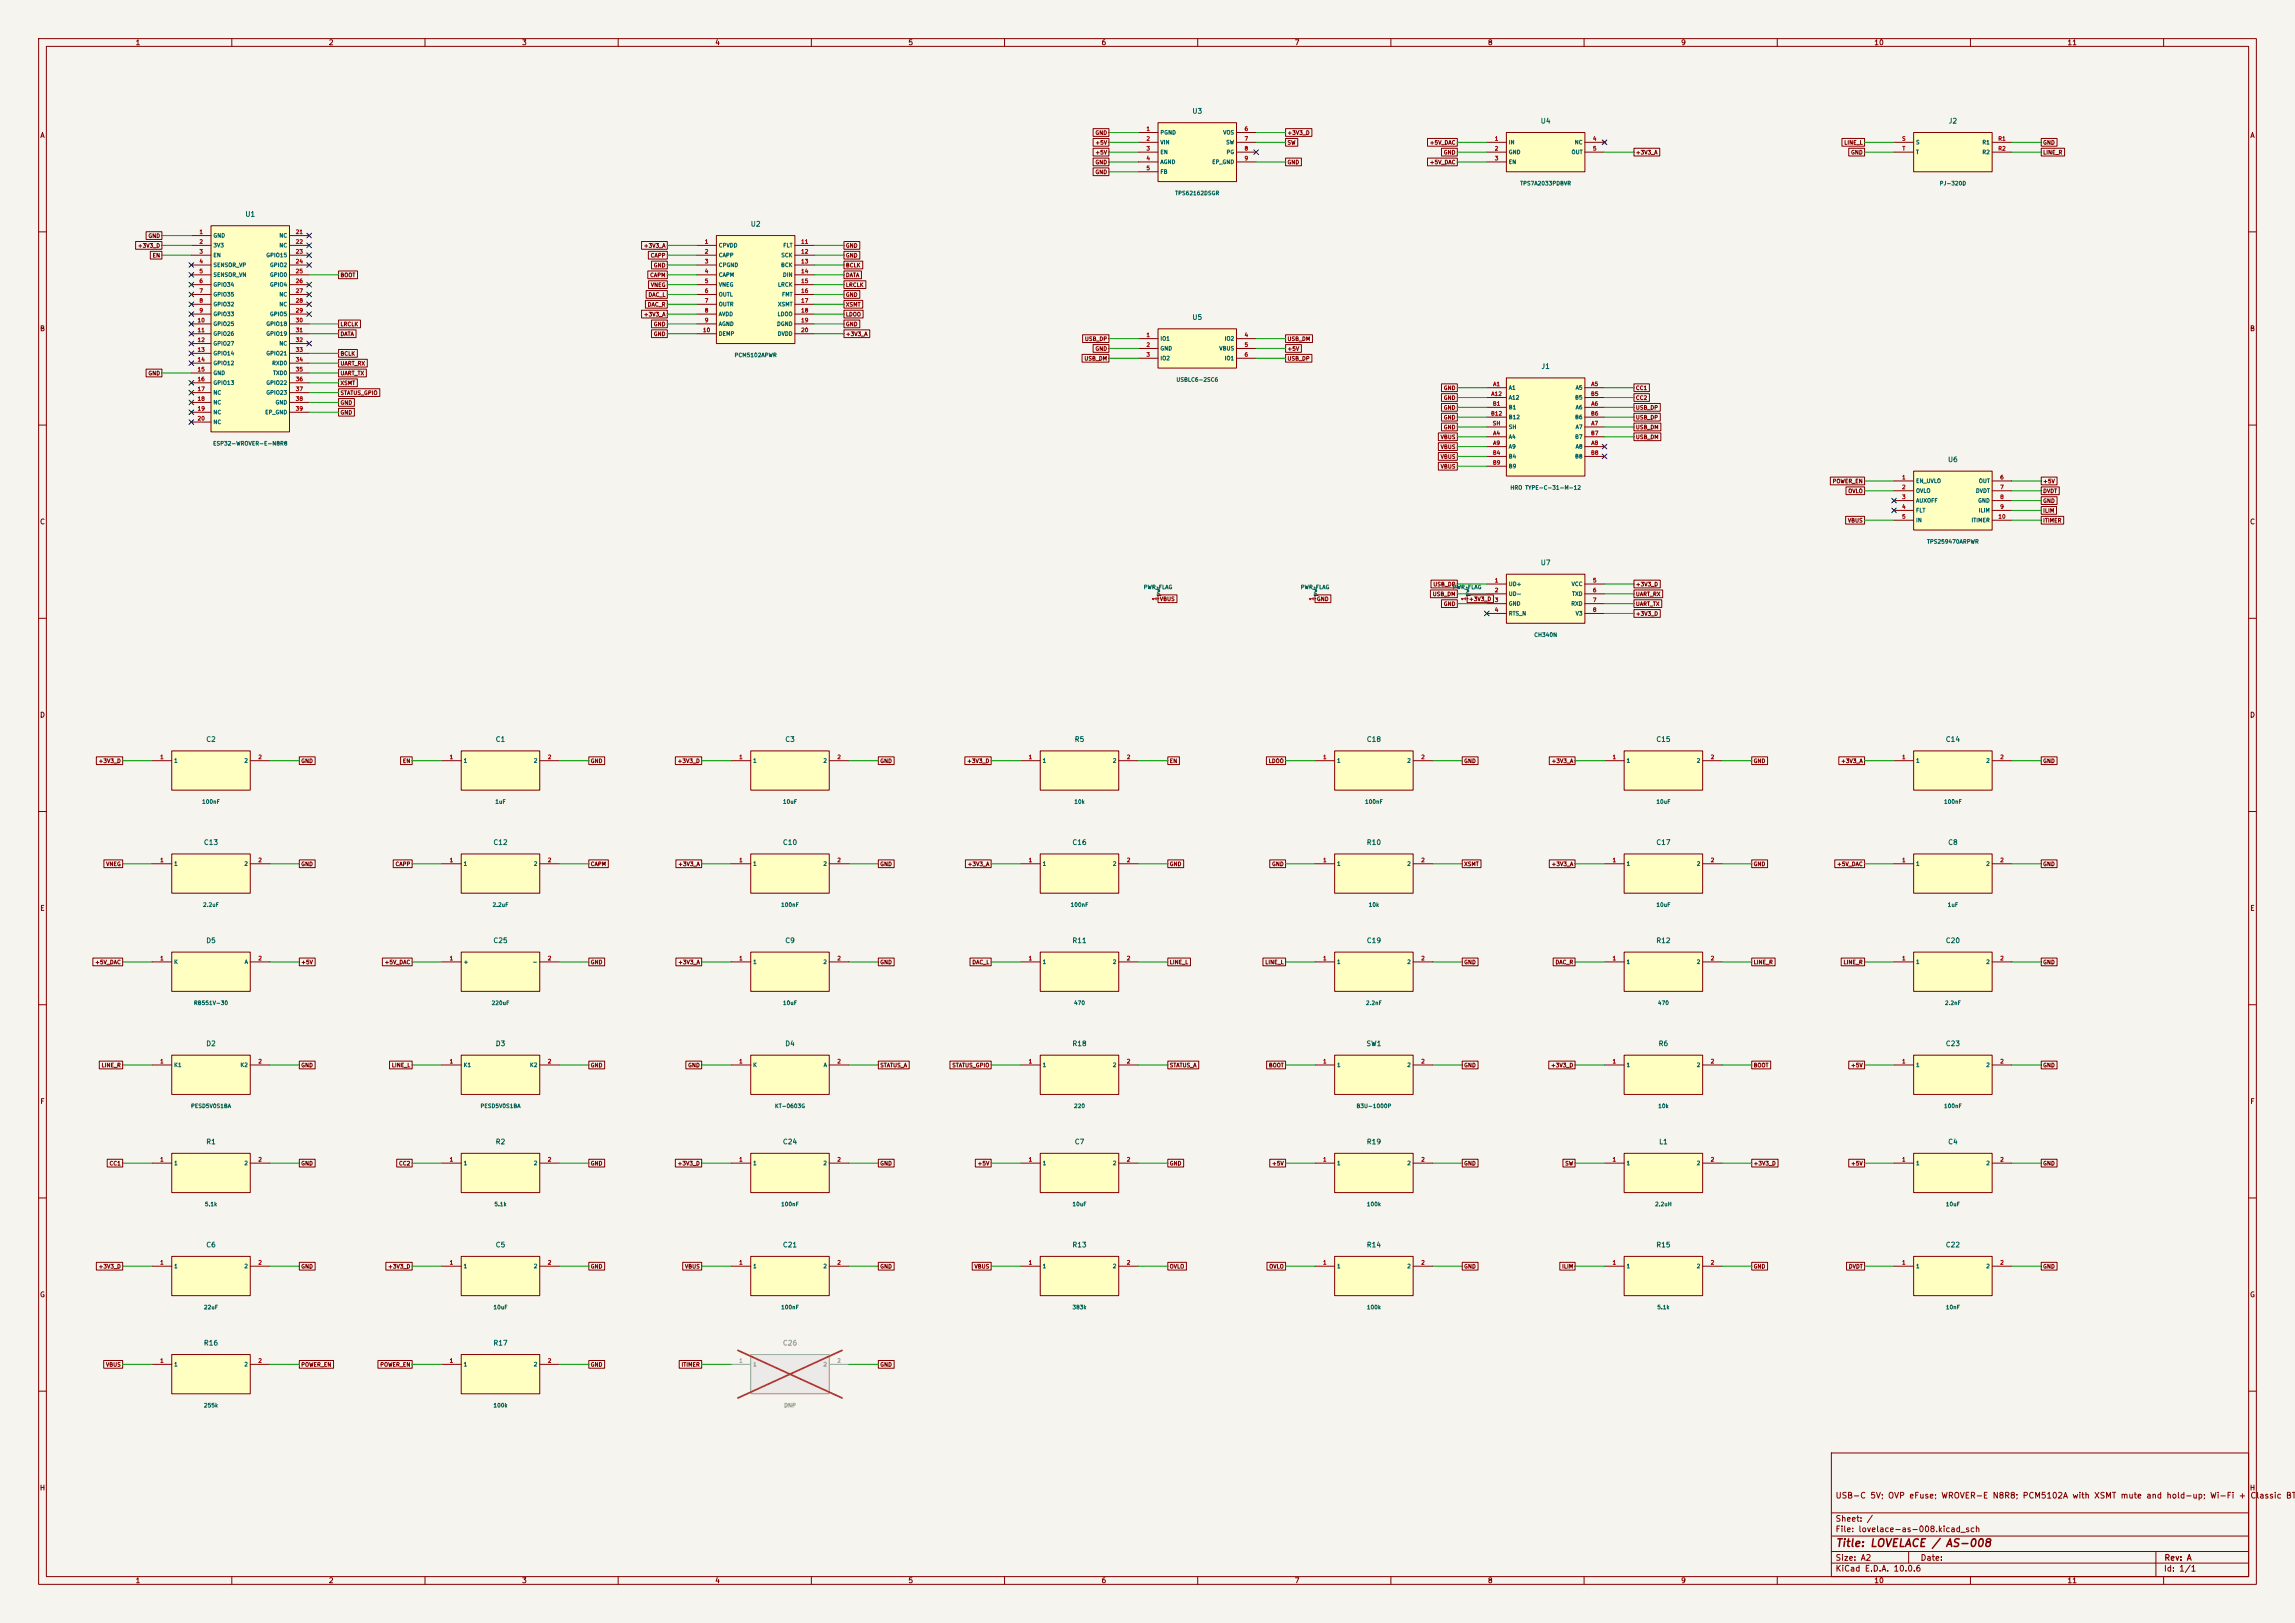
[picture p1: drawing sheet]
<svg xmlns="http://www.w3.org/2000/svg" width="594mm" height="420mm" viewBox="0 0 594 420" stroke-linecap="round" stroke-linejoin="round" font-family="sans-serif">
<defs><g id="words">
<text font-size="2" fill="#840000" x="475" y="400.8">Title: LOVELACE / AS-008</text>
<g font-size="1.5" fill="#840000">
<text x="475" y="388.1">USB-C 5V; OVP eFuse; WROVER-E N8R8; PCM5102A with XSMT mute and hold-up; Wi-Fi +</text>
<text x="582.3" y="388.1">Classic BT;</text>
<text x="475" y="394.1">Sheet: /</text>
<text x="475" y="396.8">File: lovelace-as-008.kicad_sch</text>
<text x="475" y="407">KiCad E.D.A. 10.0.6</text>
<text x="475" y="404.2">Size: A2</text>
<text x="497" y="404.2">Date:</text>
<text x="560" y="407">Id: 1/1</text>
<text x="560.1" y="404.2">Rev: A</text>
</g>
<g font-size="1.3" fill="#840000">
<text x="35" y="12">1</text>
<text x="85" y="12">2</text>
<text x="135" y="12">3</text>
<text x="185" y="12">4</text>
<text x="235" y="12">5</text>
<text x="285" y="12">6</text>
<text x="335" y="12">7</text>
<text x="385" y="12">8</text>
<text x="435" y="12">9</text>
<text x="485" y="12">10</text>
<text x="535" y="12">11</text>
<text x="10.3" y="36">A</text>
<text x="582.3" y="36">A</text>
<text x="10.2" y="86">B</text>
<text x="582.2" y="86">B</text>
<text x="10.2" y="136">C</text>
<text x="582.2" y="136">C</text>
<text x="10.2" y="186">D</text>
<text x="582.2" y="186">D</text>
<text x="10.3" y="236">E</text>
<text x="582.3" y="236">E</text>
<text x="10.3" y="286">F</text>
<text x="582.3" y="286">F</text>
<text x="10.2" y="336">G</text>
<text x="582.2" y="336">G</text>
<text x="10.2" y="386">H</text>
<text x="582.2" y="386">H</text>
<text x="35" y="410">1</text>
<text x="85" y="410">2</text>
<text x="135" y="410">3</text>
<text x="185" y="410">4</text>
<text x="235" y="410">5</text>
<text x="285" y="410">6</text>
<text x="335" y="410">7</text>
<text x="385" y="410">8</text>
<text x="435" y="410">9</text>
<text x="485" y="410">10</text>
<text x="535" y="410">11</text>
</g>
<g font-size="1.3" fill="#006464">
<text x="308.5" y="29.7">U3</text>
<text x="398.7" y="32.3">U4</text>
<text x="504.2" y="32.3">J2</text>
<text x="63.4" y="56.4">U1</text>
<text x="194.2" y="58.9">U2</text>
<text x="308.5" y="83.1">U5</text>
<text x="398.8" y="95.8">J1</text>
<text x="504.1" y="119.9">U6</text>
<text x="398.7" y="146.6">U7</text>
<text x="53.2" y="192.3">C2</text>
<text x="128.2" y="192.3">C1</text>
<text x="203.1" y="192.3">C3</text>
<text x="278" y="192.3">R5</text>
<text x="353.6" y="192.3">C18</text>
<text x="428.6" y="192.3">C15</text>
<text x="503.5" y="192.3">C14</text>
<text x="52.6" y="218.9">C13</text>
<text x="127.6" y="218.9">C12</text>
<text x="202.5" y="218.9">C10</text>
<text x="277.4" y="218.9">C16</text>
<text x="353.6" y="218.9">R10</text>
<text x="428.6" y="218.9">C17</text>
<text x="504.1" y="218.9">C8</text>
<text x="53.2" y="244.3">D5</text>
<text x="127.6" y="244.3">C25</text>
<text x="203.1" y="244.3">C9</text>
<text x="277.4" y="244.3">R11</text>
<text x="353.6" y="244.3">C19</text>
<text x="428.6" y="244.3">R12</text>
<text x="503.5" y="244.3">C20</text>
<text x="53.2" y="271">D2</text>
<text x="128.2" y="271">D3</text>
<text x="203.1" y="271">D4</text>
<text x="277.4" y="271">R18</text>
<text x="353.5" y="271">SW1</text>
<text x="429.2" y="271">R6</text>
<text x="503.5" y="271">C23</text>
<text x="53.2" y="296.4">R1</text>
<text x="128.2" y="296.4">R2</text>
<text x="202.5" y="296.4">C24</text>
<text x="278" y="296.4">C7</text>
<text x="353.6" y="296.4">R19</text>
<text x="429.3" y="296.4">L1</text>
<text x="504.1" y="296.4">C4</text>
<text x="53.2" y="323.1">C6</text>
<text x="128.2" y="323.1">C5</text>
<text x="202.5" y="323.1">C21</text>
<text x="277.4" y="323.1">R13</text>
<text x="353.6" y="323.1">R14</text>
<text x="428.6" y="323.1">R15</text>
<text x="503.5" y="323.1">C22</text>
<text x="52.6" y="348.5">R16</text>
<text x="127.6" y="348.5">R17</text>
</g>
<text font-size="1.3" fill="#939391" x="202.5" y="348.5">C26</text>
<g font-size="1" fill="#840000">
<text x="283.4" y="35.1">GND</text>
<text x="333.1" y="35.1">+3V3_D</text>
<text x="283.4" y="37.7">+5V</text>
<text x="283.4" y="40.2">+5V</text>
<text x="333.1" y="37.7">SW</text>
<text x="369.9" y="37.7">+5V_DAC</text>
<text x="373.6" y="40.2">GND</text>
<text x="423.3" y="40.2">+3V3_A</text>
<text x="477.2" y="37.7">LINE_L</text>
<text x="479" y="40.2">GND</text>
<text x="528.7" y="40.2">LINE_R</text>
<text x="528.7" y="37.7">GND</text>
<text x="283.4" y="45.3">GND</text>
<text x="283.4" y="42.7">GND</text>
<text x="333.1" y="42.7">GND</text>
<text x="369.9" y="42.7">+5V_DAC</text>
<text x="35.6" y="64.3">+3V3_D</text>
<text x="38.3" y="61.8">GND</text>
<text x="166.5" y="64.3">+3V3_A</text>
<text x="218.8" y="64.3">GND</text>
<text x="39.4" y="66.9">EN</text>
<text x="88" y="71.9">BOOT</text>
<text x="168.1" y="71.9">CAPM</text>
<text x="168.3" y="66.9">CAPP</text>
<text x="169.1" y="69.4">GND</text>
<text x="218.8" y="66.9">GND</text>
<text x="218.8" y="69.4">BCLK</text>
<text x="218.8" y="71.9">DATA</text>
<text x="167.7" y="77">DAC_L</text>
<text x="168.3" y="74.5">VNEG</text>
<text x="218.8" y="74.5">LRCLK</text>
<text x="218.8" y="77">GND</text>
<text x="166.5" y="82.1">+3V3_A</text>
<text x="167.5" y="79.6">DAC_R</text>
<text x="218.8" y="79.6">XSMT</text>
<text x="218.8" y="82.1">LDOO</text>
<text x="88" y="87.2">DATA</text>
<text x="88" y="84.6">LRCLK</text>
<text x="169.1" y="87.2">GND</text>
<text x="169.1" y="84.6">GND</text>
<text x="218.8" y="84.6">GND</text>
<text x="218.8" y="87.2">+3V3_A</text>
<text x="280.7" y="88.5">USB_DP</text>
<text x="333.1" y="88.5">USB_DM</text>
<text x="88" y="92.3">BCLK</text>
<text x="88" y="94.8">UART_RX</text>
<text x="280.5" y="93.5">USB_DM</text>
<text x="283.4" y="91">GND</text>
<text x="333.1" y="91">+5V</text>
<text x="333.1" y="93.5">USB_DP</text>
<text x="38.3" y="97.3">GND</text>
<text x="88" y="99.9">XSMT</text>
<text x="88" y="97.3">UART_TX</text>
<text x="373.6" y="101.2">GND</text>
<text x="423.3" y="101.2">CC1</text>
<text x="88" y="107.5">GND</text>
<text x="88" y="105">GND</text>
<text x="88" y="102.4">STATUS_GPIO</text>
<text x="373.6" y="103.7">GND</text>
<text x="373.6" y="106.2">GND</text>
<text x="423.3" y="103.7">CC2</text>
<text x="423.3" y="106.2">USB_DP</text>
<text x="372.8" y="113.9">VBUS</text>
<text x="373.6" y="108.8">GND</text>
<text x="373.6" y="111.3">GND</text>
<text x="423.3" y="108.8">USB_DP</text>
<text x="423.3" y="113.9">USB_DM</text>
<text x="423.3" y="111.3">USB_DM</text>
<text x="372.8" y="116.4">VBUS</text>
<text x="372.8" y="118.9">VBUS</text>
<text x="372.8" y="121.5">VBUS</text>
<text x="474.2" y="125.3">POWER_EN</text>
<text x="528.7" y="125.3">+5V</text>
<text x="478.3" y="127.8">OVLO</text>
<text x="528.7" y="127.8">DVDT</text>
<text x="528.7" y="130.4">GND</text>
<text x="478.2" y="135.4">VBUS</text>
<text x="528.7" y="132.9">ILIM</text>
<text x="528.7" y="135.4">ITIMER</text>
<text x="300.1" y="155.8">VBUS</text>
<text x="340.7" y="155.8">GND</text>
<text x="370.7" y="154.5">USB_DM</text>
<text x="370.9" y="152">USB_DP</text>
<text x="380.1" y="155.8">+3V3_D</text>
<text x="423.3" y="152">+3V3_D</text>
<text x="423.3" y="154.5">UART_RX</text>
<text x="373.6" y="157">GND</text>
<text x="423.3" y="159.6">+3V3_D</text>
<text x="423.3" y="157">UART_TX</text>
<text x="25.4" y="197.7">+3V3_D</text>
<text x="77.8" y="197.7">GND</text>
<text x="104.2" y="197.7">EN</text>
<text x="152.8" y="197.7">GND</text>
<text x="175.3" y="197.7">+3V3_D</text>
<text x="227.7" y="197.7">GND</text>
<text x="250.2" y="197.7">+3V3_D</text>
<text x="302.6" y="197.7">EN</text>
<text x="328.3" y="197.7">LDOO</text>
<text x="378.8" y="197.7">GND</text>
<text x="401.5" y="197.7">+3V3_A</text>
<text x="453.8" y="197.7">GND</text>
<text x="476.4" y="197.7">+3V3_A</text>
<text x="528.7" y="197.7">GND</text>
<text x="27.4" y="224.3">VNEG</text>
<text x="77.8" y="224.3">GND</text>
<text x="102.2" y="224.3">CAPP</text>
<text x="152.8" y="224.3">CAPM</text>
<text x="175.4" y="224.3">+3V3_A</text>
<text x="227.7" y="224.3">GND</text>
<text x="250.3" y="224.3">+3V3_A</text>
<text x="302.6" y="224.3">GND</text>
<text x="329.1" y="224.3">GND</text>
<text x="378.8" y="224.3">XSMT</text>
<text x="401.5" y="224.3">+3V3_A</text>
<text x="453.8" y="224.3">GND</text>
<text x="475.4" y="224.3">+5V_DAC</text>
<text x="528.7" y="224.3">GND</text>
<text x="24.5" y="249.7">+5V_DAC</text>
<text x="77.8" y="249.7">+5V</text>
<text x="99.4" y="249.7">+5V_DAC</text>
<text x="152.8" y="249.7">GND</text>
<text x="175.4" y="249.7">+3V3_A</text>
<text x="227.7" y="249.7">GND</text>
<text x="251.5" y="249.7">DAC_L</text>
<text x="302.6" y="249.7">LINE_L</text>
<text x="327.4" y="249.7">LINE_L</text>
<text x="378.8" y="249.7">GND</text>
<text x="402.5" y="249.7">DAC_R</text>
<text x="453.8" y="249.7">LINE_R</text>
<text x="477" y="249.7">LINE_R</text>
<text x="528.7" y="249.7">GND</text>
<text x="26.2" y="276.4">LINE_R</text>
<text x="77.8" y="276.4">GND</text>
<text x="101.3" y="276.4">LINE_L</text>
<text x="152.8" y="276.4">GND</text>
<text x="178" y="276.4">GND</text>
<text x="227.7" y="276.4">STATUS_A</text>
<text x="246.3" y="276.4">STATUS_GPIO</text>
<text x="302.6" y="276.4">STATUS_A</text>
<text x="328.3" y="276.4">BOOT</text>
<text x="378.8" y="276.4">GND</text>
<text x="401.3" y="276.4">+3V3_D</text>
<text x="453.8" y="276.4">BOOT</text>
<text x="479" y="276.4">+5V</text>
<text x="528.7" y="276.4">GND</text>
<text x="28.2" y="301.8">CC1</text>
<text x="77.8" y="301.8">GND</text>
<text x="103.2" y="301.8">CC2</text>
<text x="152.8" y="301.8">GND</text>
<text x="175.3" y="301.8">+3V3_D</text>
<text x="227.7" y="301.8">GND</text>
<text x="252.9" y="301.8">+5V</text>
<text x="302.6" y="301.8">GND</text>
<text x="329.1" y="301.8">+5V</text>
<text x="378.8" y="301.8">GND</text>
<text x="405" y="301.8">SW</text>
<text x="453.8" y="301.8">+3V3_D</text>
<text x="479" y="301.8">+5V</text>
<text x="528.7" y="301.8">GND</text>
<text x="25.4" y="328.5">+3V3_D</text>
<text x="77.8" y="328.5">GND</text>
<text x="100.3" y="328.5">+3V3_D</text>
<text x="152.8" y="328.5">GND</text>
<text x="177.2" y="328.5">VBUS</text>
<text x="227.7" y="328.5">GND</text>
<text x="252.1" y="328.5">VBUS</text>
<text x="302.6" y="328.5">OVLO</text>
<text x="328.4" y="328.5">OVLO</text>
<text x="378.8" y="328.5">GND</text>
<text x="404.2" y="328.5">ILIM</text>
<text x="453.8" y="328.5">GND</text>
<text x="478.4" y="328.5">DVDT</text>
<text x="528.7" y="328.5">GND</text>
<text x="27.3" y="353.9">VBUS</text>
<text x="77.8" y="353.9">POWER_EN</text>
<text x="98.3" y="353.9">POWER_EN</text>
<text x="152.8" y="353.9">GND</text>
<text x="176.3" y="353.9">ITIMER</text>
<text x="227.7" y="353.9">GND</text>
</g>
<g font-size="1" fill="#a90000">
<text x="296.6" y="34.1">1</text>
<text x="322" y="34.1">6</text>
<text x="296.6" y="36.6">2</text>
<text x="296.6" y="39.2">3</text>
<text x="296.6" y="41.7">4</text>
<text x="322" y="36.6">7</text>
<text x="322" y="39.2">8</text>
<text x="322" y="41.7">9</text>
<text x="386.8" y="36.6">1</text>
<text x="386.8" y="39.2">2</text>
<text x="386.8" y="41.7">3</text>
<text x="412.2" y="36.6">4</text>
<text x="412.2" y="39.2">5</text>
<text x="492.2" y="36.6">S</text>
<text x="492.3" y="39.2">T</text>
<text x="517.1" y="36.6">R1</text>
<text x="517.1" y="39.2">R2</text>
<text x="296.6" y="44.3">5</text>
<text x="51.5" y="60.8">1</text>
<text x="51.5" y="63.3">2</text>
<text x="51.5" y="65.9">3</text>
<text x="76.4" y="60.8">21</text>
<text x="76.4" y="63.3">22</text>
<text x="76.4" y="65.9">23</text>
<text x="182.3" y="63.3">1</text>
<text x="182.3" y="65.9">2</text>
<text x="207.2" y="63.3">11</text>
<text x="207.2" y="65.9">12</text>
<text x="51.5" y="68.4">4</text>
<text x="51.5" y="70.9">5</text>
<text x="76.4" y="68.4">24</text>
<text x="76.4" y="70.9">25</text>
<text x="182.3" y="68.4">3</text>
<text x="182.3" y="70.9">4</text>
<text x="207.2" y="68.4">13</text>
<text x="207.2" y="70.9">14</text>
<text x="51.5" y="73.5">6</text>
<text x="51.5" y="76">7</text>
<text x="76.4" y="73.5">26</text>
<text x="76.4" y="76">27</text>
<text x="182.3" y="73.5">5</text>
<text x="182.3" y="76">6</text>
<text x="207.2" y="73.5">15</text>
<text x="207.2" y="76">16</text>
<text x="51" y="83.6">10</text>
<text x="51.5" y="78.6">8</text>
<text x="51.5" y="81.1">9</text>
<text x="76.4" y="78.6">28</text>
<text x="76.4" y="81.1">29</text>
<text x="76.4" y="83.6">30</text>
<text x="182.3" y="78.6">7</text>
<text x="182.3" y="81.1">8</text>
<text x="182.3" y="83.6">9</text>
<text x="207.2" y="78.6">17</text>
<text x="207.2" y="81.1">18</text>
<text x="207.2" y="83.6">19</text>
<text x="51" y="86.2">11</text>
<text x="51" y="88.7">12</text>
<text x="76.4" y="86.2">31</text>
<text x="76.4" y="88.7">32</text>
<text x="181.8" y="86.2">10</text>
<text x="207.2" y="86.2">20</text>
<text x="296.6" y="87.4">1</text>
<text x="296.6" y="90">2</text>
<text x="322" y="87.4">4</text>
<text x="322" y="90">5</text>
<text x="51" y="91.3">13</text>
<text x="51" y="93.8">14</text>
<text x="76.4" y="91.3">33</text>
<text x="76.4" y="93.8">34</text>
<text x="296.6" y="92.5">3</text>
<text x="322" y="92.5">6</text>
<text x="51" y="96.3">15</text>
<text x="51" y="98.9">16</text>
<text x="51" y="101.4">17</text>
<text x="76.4" y="96.3">35</text>
<text x="76.4" y="98.9">36</text>
<text x="76.4" y="101.4">37</text>
<text x="386.3" y="100.1">A1</text>
<text x="411.7" y="100.1">A5</text>
<text x="51" y="104">18</text>
<text x="51" y="106.5">19</text>
<text x="76.4" y="104">38</text>
<text x="76.4" y="106.5">39</text>
<text x="385.8" y="107.8">B12</text>
<text x="385.9" y="102.7">A12</text>
<text x="386.3" y="105.2">B1</text>
<text x="411.7" y="102.7">B5</text>
<text x="411.7" y="107.8">B6</text>
<text x="411.7" y="105.2">A6</text>
<text x="51" y="109">20</text>
<text x="386.2" y="110.3">SH</text>
<text x="386.3" y="112.8">A4</text>
<text x="411.7" y="112.8">B7</text>
<text x="411.7" y="110.3">A7</text>
<text x="386.3" y="117.9">B4</text>
<text x="386.3" y="115.4">A9</text>
<text x="411.7" y="117.9">B8</text>
<text x="411.7" y="115.4">A8</text>
<text x="386.3" y="120.5">B9</text>
<text x="492.2" y="124.3">1</text>
<text x="517.6" y="124.3">6</text>
<text x="492.2" y="126.8">2</text>
<text x="492.2" y="129.4">3</text>
<text x="492.2" y="131.9">4</text>
<text x="517.6" y="126.8">7</text>
<text x="517.6" y="129.4">8</text>
<text x="517.6" y="131.9">9</text>
<text x="492.2" y="134.4">5</text>
<text x="517.1" y="134.4">10</text>
<text x="299.5" y="155.5" transform="rotate(-90 299.5 155.5)">1</text>
<text x="340.2" y="155.5" transform="rotate(-90 340.2 155.5)">1</text>
<text x="379.5" y="155.5" transform="rotate(-90 379.5 155.5)">1</text>
<text x="386.8" y="150.9">1</text>
<text x="386.8" y="153.5">2</text>
<text x="412.2" y="150.9">5</text>
<text x="412.2" y="153.5">6</text>
<text x="386.8" y="156">3</text>
<text x="386.8" y="158.6">4</text>
<text x="412.2" y="156">7</text>
<text x="412.2" y="158.6">8</text>
<text x="41.3" y="196.7">1</text>
<text x="66.7" y="196.7">2</text>
<text x="116.3" y="196.7">1</text>
<text x="141.7" y="196.7">2</text>
<text x="191.2" y="196.7">1</text>
<text x="216.6" y="196.7">2</text>
<text x="266.1" y="196.7">1</text>
<text x="291.5" y="196.7">2</text>
<text x="342.3" y="196.7">1</text>
<text x="367.7" y="196.7">2</text>
<text x="417.3" y="196.7">1</text>
<text x="442.7" y="196.7">2</text>
<text x="492.2" y="196.7">1</text>
<text x="517.6" y="196.7">2</text>
<text x="41.3" y="223.3">1</text>
<text x="66.7" y="223.3">2</text>
<text x="116.3" y="223.3">1</text>
<text x="141.7" y="223.3">2</text>
<text x="191.2" y="223.3">1</text>
<text x="216.6" y="223.3">2</text>
<text x="266.1" y="223.3">1</text>
<text x="291.5" y="223.3">2</text>
<text x="342.3" y="223.3">1</text>
<text x="367.7" y="223.3">2</text>
<text x="417.3" y="223.3">1</text>
<text x="442.7" y="223.3">2</text>
<text x="492.2" y="223.3">1</text>
<text x="517.6" y="223.3">2</text>
<text x="41.3" y="248.7">1</text>
<text x="66.7" y="248.7">2</text>
<text x="116.3" y="248.7">1</text>
<text x="141.7" y="248.7">2</text>
<text x="191.2" y="248.7">1</text>
<text x="216.6" y="248.7">2</text>
<text x="266.1" y="248.7">1</text>
<text x="291.5" y="248.7">2</text>
<text x="342.3" y="248.7">1</text>
<text x="367.7" y="248.7">2</text>
<text x="417.3" y="248.7">1</text>
<text x="442.7" y="248.7">2</text>
<text x="492.2" y="248.7">1</text>
<text x="517.6" y="248.7">2</text>
<text x="41.3" y="275.4">1</text>
<text x="66.7" y="275.4">2</text>
<text x="116.3" y="275.4">1</text>
<text x="141.7" y="275.4">2</text>
<text x="191.2" y="275.4">1</text>
<text x="216.6" y="275.4">2</text>
<text x="266.1" y="275.4">1</text>
<text x="291.5" y="275.4">2</text>
<text x="342.3" y="275.4">1</text>
<text x="367.7" y="275.4">2</text>
<text x="417.3" y="275.4">1</text>
<text x="442.7" y="275.4">2</text>
<text x="492.2" y="275.4">1</text>
<text x="517.6" y="275.4">2</text>
<text x="41.3" y="300.8">1</text>
<text x="66.7" y="300.8">2</text>
<text x="116.3" y="300.8">1</text>
<text x="141.7" y="300.8">2</text>
<text x="191.2" y="300.8">1</text>
<text x="216.6" y="300.8">2</text>
<text x="266.1" y="300.8">1</text>
<text x="291.5" y="300.8">2</text>
<text x="342.3" y="300.8">1</text>
<text x="367.7" y="300.8">2</text>
<text x="417.3" y="300.8">1</text>
<text x="442.7" y="300.8">2</text>
<text x="492.2" y="300.8">1</text>
<text x="517.6" y="300.8">2</text>
<text x="41.3" y="327.5">1</text>
<text x="66.7" y="327.5">2</text>
<text x="116.3" y="327.5">1</text>
<text x="141.7" y="327.5">2</text>
<text x="191.2" y="327.5">1</text>
<text x="216.6" y="327.5">2</text>
<text x="266.1" y="327.5">1</text>
<text x="291.5" y="327.5">2</text>
<text x="342.3" y="327.5">1</text>
<text x="367.7" y="327.5">2</text>
<text x="417.3" y="327.5">1</text>
<text x="442.7" y="327.5">2</text>
<text x="492.2" y="327.5">1</text>
<text x="517.6" y="327.5">2</text>
<text x="41.3" y="352.9">1</text>
<text x="66.7" y="352.9">2</text>
<text x="116.3" y="352.9">1</text>
<text x="141.7" y="352.9">2</text>
</g>
<g font-size="1" fill="#006464">
<text x="300.2" y="35">PGND</text>
<text x="316.5" y="35">VOS</text>
<text x="300.2" y="37.6">VIN</text>
<text x="300.2" y="40.1">EN</text>
<text x="317.2" y="37.6">SW</text>
<text x="317.3" y="40.1">PG</text>
<text x="390.4" y="37.6">IN</text>
<text x="390.4" y="40.1">GND</text>
<text x="406.7" y="40.1">OUT</text>
<text x="407.5" y="37.6">NC</text>
<text x="495.8" y="37.6">S</text>
<text x="495.8" y="40.1">T</text>
<text x="513" y="37.6">R1</text>
<text x="513" y="40.1">R2</text>
<text x="300.2" y="42.7">AGND</text>
<text x="300.2" y="45.2">FB</text>
<text x="313.6" y="42.7">EP_GND</text>
<text x="390.4" y="42.7">EN</text>
<text x="304.1" y="50.7">TPS62162DSGR</text>
<text x="393.4" y="48.2">TPS7A2033PDBVR</text>
<text x="501.9" y="48.2">PJ-320D</text>
<text x="55.1" y="61.7">GND</text>
<text x="55.1" y="64.3">3V3</text>
<text x="72.2" y="61.7">NC</text>
<text x="72.2" y="64.3">NC</text>
<text x="185.9" y="64.3">CPVDD</text>
<text x="202.6" y="64.3">FLT</text>
<text x="55.1" y="66.8">EN</text>
<text x="55.1" y="69.3">SENSOR_VP</text>
<text x="55.1" y="71.9">SENSOR_VN</text>
<text x="68.8" y="66.8">GPIO15</text>
<text x="69.8" y="69.3">GPIO2</text>
<text x="69.8" y="71.9">GPIO0</text>
<text x="185.9" y="66.8">CAPP</text>
<text x="185.9" y="69.3">CPGND</text>
<text x="185.9" y="71.9">CAPM</text>
<text x="202" y="69.3">BCK</text>
<text x="202.1" y="66.8">SCK</text>
<text x="202.5" y="71.9">DIN</text>
<text x="55.1" y="74.4">GPIO34</text>
<text x="55.1" y="77">GPIO35</text>
<text x="69.8" y="74.4">GPIO4</text>
<text x="72.2" y="77">NC</text>
<text x="185.9" y="74.4">VNEG</text>
<text x="185.9" y="77">OUTL</text>
<text x="201.2" y="74.4">LRCK</text>
<text x="202.3" y="77">FMT</text>
<text x="55.1" y="79.5">GPIO32</text>
<text x="55.1" y="82">GPIO33</text>
<text x="69.8" y="82">GPIO5</text>
<text x="72.2" y="79.5">NC</text>
<text x="185.9" y="79.5">OUTR</text>
<text x="185.9" y="82">AVDD</text>
<text x="201.1" y="82">LDOO</text>
<text x="201.2" y="79.5">XSMT</text>
<text x="55.1" y="84.6">GPIO25</text>
<text x="55.1" y="87.1">GPIO26</text>
<text x="55.1" y="89.7">GPIO27</text>
<text x="68.8" y="84.6">GPIO18</text>
<text x="68.8" y="87.1">GPIO19</text>
<text x="72.2" y="89.7">NC</text>
<text x="185.9" y="84.6">AGND</text>
<text x="185.9" y="87.1">DEMP</text>
<text x="201" y="84.6">DGND</text>
<text x="201.2" y="87.1">DVDD</text>
<text x="300.2" y="88.4">IO1</text>
<text x="316.9" y="88.4">IO2</text>
<text x="55.1" y="92.2">GPIO14</text>
<text x="55.1" y="94.7">GPIO12</text>
<text x="68.8" y="92.2">GPIO21</text>
<text x="70.3" y="94.7">RXD0</text>
<text x="190" y="92.7">PCM5102APWR</text>
<text x="300.2" y="90.9">GND</text>
<text x="300.2" y="93.5">IO2</text>
<text x="315.5" y="90.9">VBUS</text>
<text x="316.9" y="93.5">IO1</text>
<text x="55.1" y="97.3">GND</text>
<text x="55.1" y="99.8">GPIO13</text>
<text x="68.8" y="99.8">GPIO22</text>
<text x="70.6" y="97.3">TXD0</text>
<text x="304.4" y="99">USBLC6-2SC6</text>
<text x="390.4" y="101.1">A1</text>
<text x="407.7" y="101.1">A5</text>
<text x="55.1" y="102.4">NC</text>
<text x="55.1" y="104.9">NC</text>
<text x="55.1" y="107.4">NC</text>
<text x="68.5" y="107.4">EP_GND</text>
<text x="68.8" y="102.4">GPIO23</text>
<text x="71.2" y="104.9">GND</text>
<text x="390.4" y="103.6">A12</text>
<text x="390.4" y="106.2">B1</text>
<text x="407.6" y="103.6">B5</text>
<text x="407.7" y="106.2">A6</text>
<text x="55.1" y="110">NC</text>
<text x="390.4" y="113.8">A4</text>
<text x="390.4" y="108.7">B12</text>
<text x="390.4" y="111.2">SH</text>
<text x="407.6" y="108.7">B6</text>
<text x="407.6" y="113.8">B7</text>
<text x="407.7" y="111.2">A7</text>
<text x="55" y="115.5">ESP32-WROVER-E-N8R8</text>
<text x="390.4" y="116.3">A9</text>
<text x="390.4" y="118.9">B4</text>
<text x="407.6" y="118.9">B8</text>
<text x="407.7" y="116.3">A8</text>
<text x="390.4" y="121.4">B9</text>
<text x="495.8" y="125.2">EN_UVLO</text>
<text x="512.1" y="125.2">OUT</text>
<text x="390.8" y="126.9">HRO TYPE-C-31-M-12</text>
<text x="495.8" y="127.8">OVLO</text>
<text x="495.8" y="130.3">AUXOFF</text>
<text x="511.3" y="127.8">DVDT</text>
<text x="511.9" y="130.3">GND</text>
<text x="495.8" y="132.8">FLT</text>
<text x="495.8" y="135.4">IN</text>
<text x="510.2" y="135.4">ITIMER</text>
<text x="512" y="132.8">ILIM</text>
<text x="498.6" y="140.9">TPS259470ARPWR</text>
<text x="295.9" y="152.7">PWR_FLAG</text>
<text x="300.5" y="154.4" transform="rotate(-90 300.5 154.4)">pwr</text>
<text x="336.5" y="152.7">PWR_FLAG</text>
<text x="341.1" y="154.4" transform="rotate(-90 341.1 154.4)">pwr</text>
<text x="375.9" y="152.7">PWR_FLAG</text>
<text x="380.5" y="154.4" transform="rotate(-90 380.5 154.4)">pwr</text>
<text x="390.4" y="151.9">UD+</text>
<text x="390.4" y="154.4">UD-</text>
<text x="406.7" y="151.9">VCC</text>
<text x="406.8" y="154.4">TXD</text>
<text x="390.4" y="157">GND</text>
<text x="390.4" y="159.5">RTS_N</text>
<text x="406.6" y="157">RXD</text>
<text x="407.7" y="159.5">V3</text>
<text x="397" y="165">CH340N</text>
<text x="45" y="197.6">1</text>
<text x="63.1" y="197.6">2</text>
<text x="119.9" y="197.6">1</text>
<text x="138" y="197.6">2</text>
<text x="194.8" y="197.6">1</text>
<text x="213" y="197.6">2</text>
<text x="269.7" y="197.6">1</text>
<text x="287.9" y="197.6">2</text>
<text x="345.9" y="197.6">1</text>
<text x="364.1" y="197.6">2</text>
<text x="420.9" y="197.6">1</text>
<text x="439" y="197.6">2</text>
<text x="495.8" y="197.6">1</text>
<text x="514" y="197.6">2</text>
<text x="52.2" y="208.2">100nF</text>
<text x="128.1" y="208.2">1uF</text>
<text x="202.5" y="208.2">10uF</text>
<text x="277.9" y="208.2">10k</text>
<text x="353.2" y="208.2">100nF</text>
<text x="428.6" y="208.2">10uF</text>
<text x="503.1" y="208.2">100nF</text>
<text x="45" y="224.3">1</text>
<text x="63.1" y="224.3">2</text>
<text x="119.9" y="224.3">1</text>
<text x="138" y="224.3">2</text>
<text x="194.8" y="224.3">1</text>
<text x="213" y="224.3">2</text>
<text x="269.7" y="224.3">1</text>
<text x="287.9" y="224.3">2</text>
<text x="345.9" y="224.3">1</text>
<text x="364.1" y="224.3">2</text>
<text x="420.9" y="224.3">1</text>
<text x="439" y="224.3">2</text>
<text x="495.8" y="224.3">1</text>
<text x="514" y="224.3">2</text>
<text x="52.4" y="234.9">2.2uF</text>
<text x="127.4" y="234.9">2.2uF</text>
<text x="202.1" y="234.9">100nF</text>
<text x="277" y="234.9">100nF</text>
<text x="354.1" y="234.9">10k</text>
<text x="428.6" y="234.9">10uF</text>
<text x="504" y="234.9">1uF</text>
<text x="45" y="249.7">K</text>
<text x="63.2" y="249.7">A</text>
<text x="119.9" y="249.7">+</text>
<text x="137.8" y="249.7">-</text>
<text x="194.8" y="249.7">1</text>
<text x="213" y="249.7">2</text>
<text x="269.7" y="249.7">1</text>
<text x="287.9" y="249.7">2</text>
<text x="345.9" y="249.7">1</text>
<text x="364.1" y="249.7">2</text>
<text x="420.9" y="249.7">1</text>
<text x="439" y="249.7">2</text>
<text x="495.8" y="249.7">1</text>
<text x="514" y="249.7">2</text>
<text x="50.1" y="260.3">RB551V-30</text>
<text x="127.1" y="260.3">220uF</text>
<text x="202.5" y="260.3">10uF</text>
<text x="277.9" y="260.3">470</text>
<text x="353.4" y="260.3">2.2nF</text>
<text x="429" y="260.3">470</text>
<text x="503.3" y="260.3">2.2nF</text>
<text x="45" y="276.3">K1</text>
<text x="62.1" y="276.3">K2</text>
<text x="119.9" y="276.3">K1</text>
<text x="137" y="276.3">K2</text>
<text x="194.8" y="276.3">K</text>
<text x="213.1" y="276.3">A</text>
<text x="269.7" y="276.3">1</text>
<text x="287.9" y="276.3">2</text>
<text x="345.9" y="276.3">1</text>
<text x="364.1" y="276.3">2</text>
<text x="420.9" y="276.3">1</text>
<text x="439" y="276.3">2</text>
<text x="495.8" y="276.3">1</text>
<text x="514" y="276.3">2</text>
<text x="49.3" y="287">PESD5V0S1BA</text>
<text x="124.2" y="287">PESD5V0S1BA</text>
<text x="200.5" y="287">KT-0603G</text>
<text x="277.9" y="287">220</text>
<text x="351" y="287">B3U-1000P</text>
<text x="429.1" y="287">10k</text>
<text x="503.1" y="287">100nF</text>
<text x="45" y="301.7">1</text>
<text x="63.1" y="301.7">2</text>
<text x="119.9" y="301.7">1</text>
<text x="138" y="301.7">2</text>
<text x="194.8" y="301.7">1</text>
<text x="213" y="301.7">2</text>
<text x="269.7" y="301.7">1</text>
<text x="287.9" y="301.7">2</text>
<text x="345.9" y="301.7">1</text>
<text x="364.1" y="301.7">2</text>
<text x="420.9" y="301.7">1</text>
<text x="439" y="301.7">2</text>
<text x="495.8" y="301.7">1</text>
<text x="514" y="301.7">2</text>
<text x="52.9" y="312.4">5.1k</text>
<text x="127.8" y="312.4">5.1k</text>
<text x="202.1" y="312.4">100nF</text>
<text x="277.5" y="312.4">10uF</text>
<text x="353.7" y="312.4">100k</text>
<text x="428.3" y="312.4">2.2uH</text>
<text x="503.5" y="312.4">10uF</text>
<text x="45" y="328.4">1</text>
<text x="63.1" y="328.4">2</text>
<text x="119.9" y="328.4">1</text>
<text x="138" y="328.4">2</text>
<text x="194.8" y="328.4">1</text>
<text x="213" y="328.4">2</text>
<text x="269.7" y="328.4">1</text>
<text x="287.9" y="328.4">2</text>
<text x="345.9" y="328.4">1</text>
<text x="364.1" y="328.4">2</text>
<text x="420.9" y="328.4">1</text>
<text x="439" y="328.4">2</text>
<text x="495.8" y="328.4">1</text>
<text x="514" y="328.4">2</text>
<text x="52.7" y="339">22uF</text>
<text x="127.6" y="339">10uF</text>
<text x="202.1" y="339">100nF</text>
<text x="277.5" y="339">383k</text>
<text x="353.7" y="339">100k</text>
<text x="428.8" y="339">5.1k</text>
<text x="503.5" y="339">10nF</text>
<text x="45" y="353.8">1</text>
<text x="63.1" y="353.8">2</text>
<text x="119.9" y="353.8">1</text>
<text x="138" y="353.8">2</text>
<text x="52.7" y="364.4">255k</text>
<text x="127.6" y="364.4">100k</text>
</g>
<g font-size="1" fill="#a5a4a2">
<text x="191.2" y="352.9">1</text>
<text x="216.6" y="352.9">2</text>
</g>
<g font-size="1" fill="#939391">
<text x="194.8" y="353.8">1</text>
<text x="213" y="353.8">2</text>
<text x="202.8" y="364.4">DNP</text>
</g>
</g></defs>
<path d="M0 0h594v420h-594z" fill="#f5f4ef" stroke="#f5f4ef" stroke-width=".26"/>
<g fill="none" stroke="#840000" stroke-width=".26">
<path d="M10 10h574v400h-574zM12 12h570v396h-570zM60 10v2M110 10v2M160 10v2M210 10v2M260 10v2M310 10v2M360 10v2M410 10v2M460 10v2M510 10v2"/>
<path d="M560 10v2M10 60h2M582 60h2M10 110h2M582 110h2M299.7 154.9h.1M10 160h2M582 160h2M10 210h2M582 210h2M10 260h2M582 260h2"/>
<path d="M10 310h2M582 310h2M10 360h2M474 376h108v32h-108zM582 360h2M474 397.5h108M474 391.5h108M60 408v2M110 408v2M160 408v2M210 408v2M260 408v2"/>
<path d="M310 408v2M360 408v2M410 408v2M460 408v2M474 404.5h108M474 401.5h108M494 401.5v3M510 408v2M558 401.5v6.5M560 408v2"/>
</g>
<path d="M44.4 246.4h20.4v10.1h-20.4z" fill="#ffffc2"/>
<path d="M39.4 248.9h5M44.4 246.4h20.4v10.1h-20.4zM64.8 248.9h5" fill="none" stroke="#840000" stroke-width=".26"/>
<path d="M495.3 298.5h20.3v10.1h-20.3z" fill="#ffffc2"/>
<path d="M495.3 298.5h20.3v10.1h-20.3zM490.2 301h5.1M515.6 301h5.1" fill="none" stroke="#840000" stroke-width=".26"/>
<path d="M44.4 221h20.4v10.1h-20.4z" fill="#ffffc2"/>
<path d="M39.4 223.5h5M44.4 221h20.4v10.1h-20.4zM64.8 223.5h5" fill="none" stroke="#840000" stroke-width=".26"/>
<path d="M44.4 194.3h20.4v10.2h-20.4z" fill="#ffffc2"/>
<path d="M39.4 196.9h5M44.4 194.3h20.4v10.2h-20.4zM64.8 196.9h5" fill="none" stroke="#840000" stroke-width=".26"/>
<path d="M185.4 61h20.3v27.9h-20.3z" fill="#ffffc2"/>
<g fill="none" stroke="#840000" stroke-width=".26">
<path d="M180.3 63.5h5.1M180.3 66h5.1M180.3 68.6h5.1M180.3 71.1h5.1M180.3 73.7h5.1M180.3 76.2h5.1M180.3 78.7h5.1M185.4 61h20.3v27.9h-20.3zM205.7 63.5h5.1M205.7 66h5.1M205.7 68.6h5.1M205.7 71.1h5.1"/>
<path d="M205.7 73.7h5.1M205.7 76.2h5.1M205.7 78.7h5.1M180.3 81.3h5.1M180.3 83.8h5.1M180.3 86.4h5.1M205.7 81.3h5.1M205.7 83.8h5.1M205.7 86.4h5.1"/>
</g>
<path d="M54.6 58.4h20.3v53.4h-20.3z" fill="#ffffc2"/>
<g fill="none" stroke="#840000" stroke-width=".26">
<path d="M54.6 58.4h20.3v53.4h-20.3zM49.5 61h5.1M49.5 63.5h5.1M49.5 66h5.1M49.5 68.6h5.1M49.5 71.1h5.1M49.5 73.7h5.1M49.5 76.2h5.1M49.5 78.7h5.1M74.9 61h5.1M74.9 63.5h5.1M74.9 66h5.1"/>
<path d="M74.9 68.6h5.1M74.9 71.1h5.1M74.9 73.7h5.1M74.9 76.2h5.1M74.9 78.7h5.1M49.5 81.3h5.1M49.5 83.8h5.1M49.5 86.4h5.1M49.5 88.9h5.1M49.5 91.4h5.1M49.5 94h5.1M49.5 96.5h5.1"/>
<path d="M49.5 99.1h5.1M74.9 81.3h5.1M74.9 83.8h5.1M74.9 86.4h5.1M74.9 88.9h5.1M74.9 91.4h5.1M74.9 94h5.1M74.9 96.5h5.1M74.9 99.1h5.1M49.5 101.6h5.1M49.5 104.1h5.1M49.5 106.7h5.1"/>
<path d="M49.5 109.2h5.1M74.9 101.6h5.1M74.9 104.1h5.1M74.9 106.7h5.1"/>
</g>
<path d="M44.4 350.5h20.4v10.2h-20.4z" fill="#ffffc2"/>
<path d="M39.4 353.1h5M44.4 350.5h20.4v10.2h-20.4zM64.8 353.1h5" fill="none" stroke="#840000" stroke-width=".26"/>
<path d="M119.4 350.5h20.3v10.2h-20.3z" fill="#ffffc2"/>
<path d="M114.3 353.1h5.1M119.4 350.5h20.3v10.2h-20.3zM139.7 353.1h5.1" fill="none" stroke="#840000" stroke-width=".26"/>
<path d="M44.4 325.1h20.4v10.2h-20.4z" fill="#ffffc2"/>
<path d="M39.4 327.7h5M44.4 325.1h20.4v10.2h-20.4zM64.8 327.7h5" fill="none" stroke="#840000" stroke-width=".26"/>
<path d="M44.4 298.5h20.4v10.1h-20.4z" fill="#ffffc2"/>
<path d="M44.4 298.5h20.4v10.1h-20.4zM39.4 301h5M64.8 301h5" fill="none" stroke="#840000" stroke-width=".26"/>
<path d="M119.4 298.5h20.3v10.1h-20.3z" fill="#ffffc2"/>
<path d="M119.4 298.5h20.3v10.1h-20.3zM114.3 301h5.1M139.7 301h5.1" fill="none" stroke="#840000" stroke-width=".26"/>
<path d="M119.4 325.1h20.3v10.2h-20.3z" fill="#ffffc2"/>
<path d="M114.3 327.7h5.1M119.4 325.1h20.3v10.2h-20.3zM139.7 327.7h5.1" fill="none" stroke="#840000" stroke-width=".26"/>
<path d="M119.4 273.1h20.3v10.1h-20.3z" fill="#ffffc2"/>
<path d="M114.3 275.6h5.1M119.4 273.1h20.3v10.1h-20.3zM139.7 275.6h5.1" fill="none" stroke="#840000" stroke-width=".26"/>
<path d="M119.4 246.4h20.3v10.1h-20.3z" fill="#ffffc2"/>
<path d="M114.3 248.9h5.1M119.4 246.4h20.3v10.1h-20.3zM139.7 248.9h5.1" fill="none" stroke="#840000" stroke-width=".26"/>
<path d="M119.4 221h20.3v10.1h-20.3z" fill="#ffffc2"/>
<path d="M114.3 223.5h5.1M119.4 221h20.3v10.1h-20.3zM139.7 223.5h5.1" fill="none" stroke="#840000" stroke-width=".26"/>
<path d="M119.4 194.3h20.3v10.2h-20.3z" fill="#ffffc2"/>
<path d="M114.3 196.9h5.1M119.4 194.3h20.3v10.2h-20.3zM139.7 196.9h5.1" fill="none" stroke="#840000" stroke-width=".26"/>
<path d="M420.4 273.1h20.3v10.1h-20.3z" fill="#ffffc2"/>
<path d="M415.3 275.6h5.1M420.4 273.1h20.3v10.1h-20.3zM440.7 275.6h5.1" fill="none" stroke="#840000" stroke-width=".26"/>
<path d="M420.4 246.4h20.3v10.1h-20.3z" fill="#ffffc2"/>
<path d="M415.3 248.9h5.1M420.4 246.4h20.3v10.1h-20.3zM440.7 248.9h5.1" fill="none" stroke="#840000" stroke-width=".26"/>
<path d="M420.4 325.1h20.3v10.2h-20.3z" fill="#ffffc2"/>
<path d="M415.3 327.7h5.1M420.4 325.1h20.3v10.2h-20.3zM440.7 327.7h5.1" fill="none" stroke="#840000" stroke-width=".26"/>
<path d="M420.4 298.5h20.3v10.1h-20.3z" fill="#ffffc2"/>
<path d="M420.4 298.5h20.3v10.1h-20.3zM415.3 301h5.1M440.7 301h5.1" fill="none" stroke="#840000" stroke-width=".26"/>
<path d="M345.4 246.4h20.4v10.1h-20.4z" fill="#ffffc2"/>
<path d="M340.4 248.9h5M345.4 246.4h20.4v10.1h-20.4zM365.8 248.9h5" fill="none" stroke="#840000" stroke-width=".26"/>
<path d="M345.4 194.3h20.4v10.2h-20.4z" fill="#ffffc2"/>
<path d="M340.4 196.9h5M345.4 194.3h20.4v10.2h-20.4zM365.8 196.9h5" fill="none" stroke="#840000" stroke-width=".26"/>
<path d="M345.4 221h20.4v10.1h-20.4z" fill="#ffffc2"/>
<path d="M340.4 223.5h5M345.4 221h20.4v10.1h-20.4zM365.8 223.5h5" fill="none" stroke="#840000" stroke-width=".26"/>
<path d="M345.4 325.1h20.4v10.2h-20.4z" fill="#ffffc2"/>
<path d="M340.4 327.7h5M345.4 325.1h20.4v10.2h-20.4zM365.8 327.7h5" fill="none" stroke="#840000" stroke-width=".26"/>
<path d="M345.4 298.5h20.4v10.1h-20.4z" fill="#ffffc2"/>
<path d="M345.4 298.5h20.4v10.1h-20.4zM340.4 301h5M365.8 301h5" fill="none" stroke="#840000" stroke-width=".26"/>
<path d="M345.4 273.1h20.4v10.1h-20.4z" fill="#ffffc2"/>
<path d="M340.4 275.6h5M345.4 273.1h20.4v10.1h-20.4zM365.8 275.6h5" fill="none" stroke="#840000" stroke-width=".26"/>
<path d="M420.4 221h20.3v10.1h-20.3z" fill="#ffffc2"/>
<path d="M415.3 223.5h5.1M420.4 221h20.3v10.1h-20.3zM440.7 223.5h5.1" fill="none" stroke="#840000" stroke-width=".26"/>
<path d="M299.7 31.8h20.3v15.2h-20.3z" fill="#ffffc2"/>
<path d="M294.6 34.3h5.1M294.6 36.8h5.1M294.6 39.4h5.1M299.7 31.8h20.3v15.2h-20.3zM320 34.3h5.1M320 36.8h5.1M320 39.4h5.1M294.6 41.9h5.1M294.6 44.5h5.1M320 41.9h5.1" fill="none" stroke="#840000" stroke-width=".26"/>
<path d="M420.4 194.3h20.3v10.2h-20.3z" fill="#ffffc2"/>
<path d="M415.3 196.9h5.1M420.4 194.3h20.3v10.2h-20.3zM440.7 196.9h5.1" fill="none" stroke="#840000" stroke-width=".26"/>
<path d="M495.3 273.1h20.3v10.1h-20.3z" fill="#ffffc2"/>
<path d="M490.2 275.6h5.1M495.3 273.1h20.3v10.1h-20.3zM515.6 275.6h5.1" fill="none" stroke="#840000" stroke-width=".26"/>
<path d="M495.3 246.4h20.3v10.1h-20.3z" fill="#ffffc2"/>
<path d="M490.2 248.9h5.1M495.3 246.4h20.3v10.1h-20.3zM515.6 248.9h5.1" fill="none" stroke="#840000" stroke-width=".26"/>
<path d="M495.3 221h20.3v10.1h-20.3z" fill="#ffffc2"/>
<path d="M490.2 223.5h5.1M495.3 221h20.3v10.1h-20.3zM515.6 223.5h5.1" fill="none" stroke="#840000" stroke-width=".26"/>
<path d="M495.3 194.3h20.3v10.2h-20.3z" fill="#ffffc2"/>
<path d="M490.2 196.9h5.1M495.3 194.3h20.3v10.2h-20.3zM515.6 196.9h5.1" fill="none" stroke="#840000" stroke-width=".26"/>
<path d="M495.3 325.1h20.3v10.2h-20.3z" fill="#ffffc2"/>
<path d="M490.2 327.7h5.1M495.3 325.1h20.3v10.2h-20.3zM515.6 327.7h5.1" fill="none" stroke="#840000" stroke-width=".26"/>
<path d="M44.4 273.1h20.4v10.1h-20.4z" fill="#ffffc2"/>
<path d="M379.7 154.9h.1M39.4 275.6h5M44.4 273.1h20.4v10.1h-20.4zM64.8 275.6h5" fill="none" stroke="#840000" stroke-width=".26"/>
<path d="M389.9 97.8h20.3v25.4h-20.3z" fill="#ffffc2"/>
<g fill="none" stroke="#840000" stroke-width=".26">
<path d="M389.9 97.8h20.3v25.4h-20.3zM384.8 100.3h5.1M384.8 113h5.1M384.8 105.4h5.1M384.8 110.5h5.1M384.8 115.6h5.1M384.8 102.9h5.1M384.8 118.1h5.1M384.8 108h5.1M410.2 100.3h5.1M410.2 113h5.1M410.2 105.4h5.1"/>
<path d="M410.2 110.5h5.1M410.2 115.6h5.1M410.2 102.9h5.1M410.2 118.1h5.1M410.2 108h5.1M384.8 120.7h5.1"/>
</g>
<path d="M389.9 34.3h20.3v10.2h-20.3z" fill="#ffffc2"/>
<path d="M384.8 36.8h5.1M384.8 39.4h5.1M389.9 34.3h20.3v10.2h-20.3zM410.2 36.8h5.1M410.2 39.4h5.1M414.9 36.4l.8 .8M415.7 36.4l-.8 .8M384.8 41.9h5.1" fill="none" stroke="#840000" stroke-width=".26"/>
<path d="M389.9 148.6h20.3v12.7h-20.3z" fill="#ffffc2"/>
<path d="M384.8 151.1h5.1M384.8 153.7h5.1M384.8 156.2h5.1M384.8 158.8h5.1M389.9 148.6h20.3v12.7h-20.3zM410.2 151.1h5.1M410.2 153.7h5.1M410.2 156.2h5.1M410.2 158.8h5.1" fill="none" stroke="#840000" stroke-width=".26"/>
<path d="M495.3 121.9h20.3v15.3h-20.3z" fill="#ffffc2"/>
<path d="M490.2 124.5h5.1M490.2 127h5.1M490.2 129.5h5.1M490.2 132.1h5.1M490.2 134.6h5.1M495.3 121.9h20.3v15.3h-20.3zM515.6 124.5h5.1M515.6 127h5.1M515.6 129.5h5.1M515.6 132.1h5.1M515.6 134.6h5.1" fill="none" stroke="#840000" stroke-width=".26"/>
<path d="M495.3 34.3h20.3v10.2h-20.3z" fill="#ffffc2"/>
<path d="M490.2 36.8h5.1M490.2 39.4h5.1M495.3 34.3h20.3v10.2h-20.3zM515.6 36.8h5.1M515.6 39.4h5.1" fill="none" stroke="#840000" stroke-width=".26"/>
<path d="M194.3 325.1h20.3v10.2h-20.3z" fill="#ffffc2"/>
<path d="M189.2 327.7h5.1M194.3 325.1h20.3v10.2h-20.3zM214.6 327.7h5.1" fill="none" stroke="#840000" stroke-width=".26"/>
<path d="M194.3 298.5h20.3v10.1h-20.3z" fill="#ffffc2"/>
<path d="M194.3 298.5h20.3v10.1h-20.3zM189.2 301h5.1M214.6 301h5.1" fill="none" stroke="#840000" stroke-width=".26"/>
<path d="M194.3 350.5h20.3v10.2h-20.3z" fill="#ebeae8"/>
<path d="M189.2 353.1h5.1M194.3 350.5h20.3v10.2h-20.3zM214.6 353.1h5.1" fill="none" stroke="#9c9b98" stroke-width=".26"/>
<path d="M191 349.4l27 12.4M218 349.4l-27 12.4" fill="none" stroke="#e12e31" stroke-width=".46"/>
<path d="M194.3 194.3h20.3v10.2h-20.3z" fill="#ffffc2"/>
<path d="M189.2 196.9h5.1M194.3 194.3h20.3v10.2h-20.3zM214.6 196.9h5.1" fill="none" stroke="#840000" stroke-width=".26"/>
<path d="M194.3 221h20.3v10.1h-20.3z" fill="#ffffc2"/>
<path d="M189.2 223.5h5.1M194.3 221h20.3v10.1h-20.3zM214.6 223.5h5.1" fill="none" stroke="#840000" stroke-width=".26"/>
<path d="M269.2 273.1h20.4v10.1h-20.4z" fill="#ffffc2"/>
<path d="M264.2 275.6h5M269.2 273.1h20.4v10.1h-20.4zM289.6 275.6h5" fill="none" stroke="#840000" stroke-width=".26"/>
<path d="M269.2 298.5h20.4v10.1h-20.4z" fill="#ffffc2"/>
<path d="M269.2 298.5h20.4v10.1h-20.4zM264.2 301h5M289.6 301h5" fill="none" stroke="#840000" stroke-width=".26"/>
<path d="M269.2 325.1h20.4v10.2h-20.4z" fill="#ffffc2"/>
<path d="M264.2 327.7h5M269.2 325.1h20.4v10.2h-20.4zM289.6 327.7h5" fill="none" stroke="#840000" stroke-width=".26"/>
<path d="M269.2 194.3h20.4v10.2h-20.4z" fill="#ffffc2"/>
<path d="M264.2 196.9h5M269.2 194.3h20.4v10.2h-20.4zM289.6 196.9h5" fill="none" stroke="#840000" stroke-width=".26"/>
<path d="M269.2 246.4h20.4v10.1h-20.4z" fill="#ffffc2"/>
<path d="M264.2 248.9h5M269.2 246.4h20.4v10.1h-20.4zM289.6 248.9h5" fill="none" stroke="#840000" stroke-width=".26"/>
<path d="M269.2 221h20.4v10.1h-20.4z" fill="#ffffc2"/>
<path d="M264.2 223.5h5M269.2 221h20.4v10.1h-20.4zM289.6 223.5h5" fill="none" stroke="#840000" stroke-width=".26"/>
<path d="M299.7 85.1h20.3v10.2h-20.3z" fill="#ffffc2"/>
<path d="M294.6 87.6h5.1M294.6 90.2h5.1M294.6 92.7h5.1M299.7 85.1h20.3v10.2h-20.3zM320 87.6h5.1M320 90.2h5.1M320 92.7h5.1M340.4 154.9h.1" fill="none" stroke="#840000" stroke-width=".26"/>
<path d="M194.3 273.1h20.3v10.1h-20.3z" fill="#ffffc2"/>
<path d="M189.2 275.6h5.1M194.3 273.1h20.3v10.1h-20.3zM214.6 275.6h5.1" fill="none" stroke="#840000" stroke-width=".26"/>
<path d="M194.3 246.4h20.3v10.1h-20.3z" fill="#ffffc2"/>
<g fill="none" stroke="#840000" stroke-width=".26">
<path d="M282.9 35.8h4.1v2h-4.1zM282.9 33.3h4.1v2h-4.1zM282.9 38.4h4.1v2h-4.1zM332.7 33.3h6.9v2h-6.9zM332.7 35.8h3.2v2h-3.2zM369.5 35.8h7.7v2h-7.7zM373.1 38.4h4.1v2h-4.1zM422.9 38.4h6.7v2h-6.7zM476.7 35.8h5.9v2h-5.9zM478.5 38.4h4.1v2h-4.1zM528.3 38.4h6.1v2h-6.1zM528.3 35.8h4.1v2h-4.1z"/>
<path d="M37.8 60h4.1v2h-4.1zM282.9 43.4h4.1v2.1h-4.1zM282.9 40.9h4.1v2h-4.1zM332.7 40.9h4.1v2h-4.1zM369.5 40.9h7.7v2h-7.7zM35.1 62.5h6.8v2h-6.8zM38.9 65h3v2h-3zM87.6 70.1h4.9v2h-4.9zM166.1 62.5h6.6v2h-6.6zM167.1 77.7h5.6v2h-5.6zM167.2 75.2h5.5v2h-5.5zM167.7 70.1h5v2h-5z"/>
<path d="M167.8 65h4.9v2h-4.9zM167.9 72.7h4.8v2h-4.8zM168.6 67.6h4.1v2h-4.1zM218.4 65h4.1v2h-4.1zM218.4 72.7h5.7v2h-5.7zM218.4 75.2h4.1v2h-4.1zM218.4 77.7h4.9v2h-4.9zM218.4 62.5h4.1v2h-4.1zM218.4 67.6h4.9v2h-4.9zM218.4 70.1h4.6v2h-4.6zM37.8 95.5h4.1v2h-4.1zM87.6 90.4h4.9v2h-4.9z"/>
<path d="M87.6 98.1h4.9v2h-4.9zM87.6 95.5h7.2v2h-7.2zM87.6 93h7.5v2h-7.5zM87.6 85.4h4.6v2h-4.6zM87.6 82.8h5.7v2h-5.7zM166.1 80.3h6.6v2h-6.6zM168.6 85.4h4.1v2h-4.1zM168.6 82.8h4.1v2h-4.1zM218.4 82.8h4.1v2h-4.1zM218.4 85.4h6.7v2h-6.7zM218.4 80.3h5v2h-5zM280.1 91.7h6.9v2h-6.9z"/>
<path d="M280.2 86.6h6.8v2h-6.8zM282.9 89.2h4.1v2h-4.1zM332.7 86.6h7v2h-7zM332.7 89.2h4.1v2h-4.1zM332.7 91.7h6.9v2h-6.9zM373.1 99.3h4.1v2h-4.1zM422.9 99.3h4v2h-4zM87.6 105.7h4.1v2h-4.1zM87.6 103.1h4.1v2h-4.1zM87.6 100.6h10.7v2h-10.7zM372.3 112h4.9v2h-4.9zM372.3 114.6h4.9v2h-4.9z"/>
<path d="M372.3 117.1h4.9v2h-4.9zM372.3 119.6h4.9v2.1h-4.9zM373.1 101.9h4.1v2h-4.1zM373.1 104.4h4.1v2h-4.1zM373.1 106.9h4.1v2.1h-4.1zM373.1 109.5h4.1v2h-4.1zM422.9 101.9h4v2h-4zM422.9 104.4h6.8v2h-6.8zM422.9 106.9h6.8v2.1h-6.8zM422.9 112h7v2h-7zM422.9 109.5h7v2h-7zM473.7 123.5h8.9v2h-8.9z"/>
<path d="M477.7 133.6h4.9v2h-4.9zM477.8 126h4.8v2h-4.8zM528.3 123.5h4.1v2h-4.1zM528.3 126h4.7v2h-4.7zM528.3 128.5h4.1v2h-4.1zM528.3 131.1h4v2h-4zM528.3 133.6h5.8v2h-5.8zM299.7 153.9h4.9v2h-4.9zM340.4 153.9h4.1v2h-4.1zM370.2 152.7h7v2h-7zM370.4 150.1h6.8v2h-6.8zM373.1 155.2h4.1v2h-4.1z"/>
<path d="M379.7 153.9h6.8v2h-6.8zM422.9 150.1h6.8v2h-6.8zM422.9 152.7h7.4v2h-7.4zM422.9 157.7h6.8v2.1h-6.8zM422.9 155.2h7.2v2h-7.2zM24.9 195.8h6.8v2.1h-6.8zM77.5 195.8h4.1v2.1h-4.1zM103.7 195.8h3v2.1h-3zM152.4 195.8h4.1v2.1h-4.1zM174.8 195.8h6.8v2.1h-6.8zM227.3 195.8h4.1v2.1h-4.1zM249.7 195.8h6.8v2.1h-6.8z"/>
<path d="M302.3 195.8h3v2.1h-3zM327.8 195.8h4.9v2.1h-4.9zM378.5 195.8h4.1v2.1h-4.1zM401 195.8h6.7v2.1h-6.7zM453.4 195.8h4.1v2.1h-4.1zM475.9 195.8h6.7v2.1h-6.7zM528.3 195.8h4.1v2.1h-4.1zM26.9 222.5h4.8v2h-4.8zM77.5 222.5h4.1v2h-4.1zM101.8 222.5h4.9v2h-4.9zM152.4 222.5h5.1v2h-5.1zM174.9 222.5h6.7v2h-6.7z"/>
<path d="M227.3 222.5h4.1v2h-4.1zM249.9 222.5h6.6v2h-6.6zM302.3 222.5h4.1v2h-4.1zM328.6 222.5h4.1v2h-4.1zM378.5 222.5h4.8v2h-4.8zM401 222.5h6.7v2h-6.7zM453.4 222.5h4.1v2h-4.1zM474.9 222.5h7.7v2h-7.7zM528.3 222.5h4.1v2h-4.1zM24 247.9h7.7v2h-7.7zM77.5 247.9h4.1v2h-4.1zM99 247.9h7.7v2h-7.7z"/>
<path d="M152.4 247.9h4.1v2h-4.1zM174.9 247.9h6.7v2h-6.7zM189.2 248.9h5.1M194.3 246.4h20.3v10.1h-20.3zM214.6 248.9h5.1M227.3 247.9h4.1v2h-4.1zM251.1 247.9h5.4v2h-5.4zM302.3 247.9h5.8v2h-5.8zM326.9 247.9h5.8v2h-5.8zM378.5 247.9h4.1v2h-4.1zM402 247.9h5.7v2h-5.7zM453.4 247.9h6v2h-6z"/>
<path d="M476.5 247.9h6.1v2h-6.1zM528.3 247.9h4.1v2h-4.1zM25.7 274.6h6v2h-6zM77.5 274.6h4.1v2h-4.1zM100.8 274.6h5.9v2h-5.9zM152.4 274.6h4.1v2h-4.1zM177.5 274.6h4.1v2h-4.1zM227.3 274.6h8v2h-8zM245.9 274.6h10.6v2h-10.6zM302.3 274.6h8v2h-8zM327.8 274.6h4.9v2h-4.9zM378.5 274.6h4.1v2h-4.1z"/>
<path d="M400.9 274.6h6.8v2h-6.8zM453.4 274.6h4.9v2h-4.9zM478.5 274.6h4.1v2h-4.1zM528.3 274.6h4.1v2h-4.1zM27.7 300h4v2h-4zM77.5 300h4.1v2h-4.1zM102.7 300h4v2h-4zM152.4 300h4.1v2h-4.1zM174.8 300h6.8v2h-6.8zM227.3 300h4.1v2h-4.1zM252.4 300h4.1v2h-4.1zM302.3 300h4.1v2h-4.1z"/>
<path d="M328.6 300h4.1v2h-4.1zM378.5 300h4.1v2h-4.1zM404.5 300h3.2v2h-3.2zM453.4 300h6.8v2h-6.8zM478.5 300h4.1v2h-4.1zM528.3 300h4.1v2h-4.1zM24.9 326.7h6.8v2h-6.8zM77.5 326.7h4.1v2h-4.1zM99.9 326.7h6.8v2h-6.8zM152.4 326.7h4.1v2h-4.1zM176.7 326.7h4.9v2h-4.9zM227.3 326.7h4.1v2h-4.1z"/>
<path d="M251.6 326.7h4.9v2h-4.9zM302.3 326.7h4.8v2h-4.8zM327.9 326.7h4.8v2h-4.8zM378.5 326.7h4.1v2h-4.1zM403.7 326.7h4v2h-4zM453.4 326.7h4.1v2h-4.1zM477.9 326.7h4.7v2h-4.7zM528.3 326.7h4.1v2h-4.1zM26.8 352.1h4.9v2h-4.9zM77.5 352.1h8.8v2h-8.8zM97.8 352.1h8.9v2h-8.9zM152.4 352.1h4.1v2h-4.1z"/>
<path d="M175.8 352.1h5.8v2h-5.8zM227.3 352.1h4.1v2h-4.1z"/>
</g>
<g fill="none" stroke="#009600" stroke-width=".26">
<path d="M287 39.4h7.6M287 36.8h7.6M287 34.3h7.6M325.1 36.8h7.6M325.1 34.3h7.6M377.2 39.4h7.6M377.2 36.8h7.6M415.3 39.4h7.6M482.6 39.4h7.6M482.6 36.8h7.6M520.7 39.4h7.6M520.7 36.8h7.6"/>
<path d="M287 41.9h7.6M287 44.5h7.6M325.1 41.9h7.6M377.2 41.9h7.6M41.9 63.5h7.6M41.9 66h7.6M41.9 61h7.6M80 71.1h7.6M172.7 63.5h7.6M172.7 66h7.6M172.7 71.1h7.6M172.7 68.6h7.6"/>
<path d="M172.7 73.7h7.6M172.7 76.2h7.6M172.7 78.7h7.6M210.8 63.5h7.6M210.8 66h7.6M210.8 71.1h7.6M210.8 68.6h7.6M210.8 73.7h7.6M210.8 76.2h7.6M210.8 78.7h7.6M41.9 96.5h7.6M80 86.4h7.6"/>
<path d="M80 83.8h7.6M80 91.4h7.6M80 94h7.6M80 96.5h7.6M80 99.1h7.6M172.7 86.4h7.6M172.7 83.8h7.6M172.7 81.3h7.6M210.8 86.4h7.6M210.8 83.8h7.6M210.8 81.3h7.6M287 90.2h7.6"/>
<path d="M287 92.7h7.6M287 87.6h7.6M325.1 90.2h7.6M325.1 92.7h7.6M325.1 87.6h7.6M80 101.6h7.6M80 104.1h7.6M80 106.7h7.6M377.2 113h7.6M377.2 110.5h7.6M377.2 108h7.6M377.2 100.3h7.6"/>
<path d="M377.2 118.1h7.6M377.2 115.6h7.6M377.2 105.4h7.6M377.2 102.9h7.6M415.3 113h7.6M415.3 110.5h7.6M415.3 108h7.6M415.3 100.3h7.6M415.3 105.4h7.6M415.3 102.9h7.6M377.2 120.7h7.6M482.6 134.6h7.6"/>
<path d="M482.6 127h7.6M482.6 124.5h7.6M520.7 132.1h7.6M520.7 129.5h7.6M520.7 134.6h7.6M520.7 127h7.6M520.7 124.5h7.6M377.2 153.7h7.6M377.2 151.1h7.6M377.2 156.2h7.6M415.3 153.7h7.6M415.3 151.1h7.6"/>
<path d="M415.3 158.8h7.6M415.3 156.2h7.6M31.7 196.9h7.7M69.8 196.9h7.7M106.7 196.9h7.6M144.8 196.9h7.6M181.6 196.9h7.6M219.7 196.9h7.6M256.5 196.9h7.7M294.6 196.9h7.7M332.7 196.9h7.7M370.8 196.9h7.7"/>
<path d="M407.7 196.9h7.6M445.8 196.9h7.6M482.6 196.9h7.6M520.7 196.9h7.6M31.7 223.5h7.7M69.8 223.5h7.7M106.7 223.5h7.6M144.8 223.5h7.6M181.6 223.5h7.6M219.7 223.5h7.6M256.5 223.5h7.7M294.6 223.5h7.7"/>
<path d="M332.7 223.5h7.7M370.8 223.5h7.7M407.7 223.5h7.6M445.8 223.5h7.6M482.6 223.5h7.6M520.7 223.5h7.6M31.7 248.9h7.7M69.8 248.9h7.7M106.7 248.9h7.6M144.8 248.9h7.6M181.6 248.9h7.6M219.7 248.9h7.6"/>
<path d="M256.5 248.9h7.7M294.6 248.9h7.7M332.7 248.9h7.7M370.8 248.9h7.7M407.7 248.9h7.6M445.8 248.9h7.6M482.6 248.9h7.6M520.7 248.9h7.6M31.7 275.6h7.7M69.8 275.6h7.7M106.7 275.6h7.6M144.8 275.6h7.6"/>
<path d="M181.6 275.6h7.6M219.7 275.6h7.6M256.5 275.6h7.7M294.6 275.6h7.7M332.7 275.6h7.7M370.8 275.6h7.7M407.7 275.6h7.6M445.8 275.6h7.6M482.6 275.6h7.6M520.7 275.6h7.6M31.7 301h7.7M69.8 301h7.7"/>
<path d="M106.7 301h7.6M144.8 301h7.6M181.6 301h7.6M219.7 301h7.6M256.5 301h7.7M294.6 301h7.7M332.7 301h7.7M370.8 301h7.7M407.7 301h7.6M445.8 301h7.6M482.6 301h7.6M520.7 301h7.6"/>
<path d="M31.7 327.7h7.7M69.8 327.7h7.7M106.7 327.7h7.6M144.8 327.7h7.6M181.6 327.7h7.6M219.7 327.7h7.6M256.5 327.7h7.7M294.6 327.7h7.7M332.7 327.7h7.7M370.8 327.7h7.7M407.7 327.7h7.6M445.8 327.7h7.6"/>
<path d="M482.6 327.7h7.6M520.7 327.7h7.6M31.7 353.1h7.7M69.8 353.1h7.7M106.7 353.1h7.6M144.8 353.1h7.6M181.6 353.1h7.6M219.7 353.1h7.6"/>
</g>
<g fill="none" stroke="#000084" stroke-width=".26">
<path d="M324.5 38.8l1.2 1.2M325.7 38.8l-1.2 1.2M414.7 36.2l1.2 1.2M415.9 36.2l-1.2 1.2M48.9 73.1l1.2 1.2M48.9 78.1l1.2 1.2M48.9 75.6l1.2 1.2M48.9 70.5l1.2 1.2M48.9 68l1.2 1.2M50.1 73.1l-1.2 1.2M50.1 78.1l-1.2 1.2M50.1 75.6l-1.2 1.2"/>
<path d="M50.1 70.5l-1.2 1.2M50.1 68l-1.2 1.2M79.4 60.4l1.2 1.2M79.4 62.9l1.2 1.2M79.4 65.4l1.2 1.2M79.4 68l1.2 1.2M79.4 78.1l1.2 1.2M79.4 75.6l1.2 1.2M79.4 73.1l1.2 1.2M80.6 75.6l-1.2 1.2M80.6 78.1l-1.2 1.2M80.6 60.4l-1.2 1.2"/>
<path d="M80.6 62.9l-1.2 1.2M80.6 65.4l-1.2 1.2M80.6 68l-1.2 1.2M80.6 73.1l-1.2 1.2M48.9 98.5l1.2 1.2M48.9 85.8l1.2 1.2M48.9 83.2l1.2 1.2M48.9 80.7l1.2 1.2M48.9 93.4l1.2 1.2M48.9 90.8l1.2 1.2M48.9 88.3l1.2 1.2M50.1 93.4l-1.2 1.2"/>
<path d="M50.1 98.5l-1.2 1.2M50.1 85.8l-1.2 1.2M50.1 83.2l-1.2 1.2M50.1 80.7l-1.2 1.2M50.1 90.8l-1.2 1.2M50.1 88.3l-1.2 1.2M79.4 88.3l1.2 1.2M79.4 80.7l1.2 1.2M80.6 88.3l-1.2 1.2M80.6 80.7l-1.2 1.2M48.9 106.1l1.2 1.2M48.9 108.6l1.2 1.2"/>
<path d="M48.9 103.5l1.2 1.2M48.9 101l1.2 1.2M50.1 106.1l-1.2 1.2M50.1 108.6l-1.2 1.2M50.1 103.5l-1.2 1.2M50.1 101l-1.2 1.2M414.7 117.5l1.2 1.2M414.7 115l1.2 1.2M415.9 117.5l-1.2 1.2M415.9 115l-1.2 1.2M489.6 131.5l1.2 1.2M489.6 128.9l1.2 1.2"/>
<path d="M490.8 131.5l-1.2 1.2M490.8 128.9l-1.2 1.2M384.2 158.1l1.2 1.3M385.4 158.1l-1.2 1.3"/>
</g>
<use href="#words"/>
</svg>
